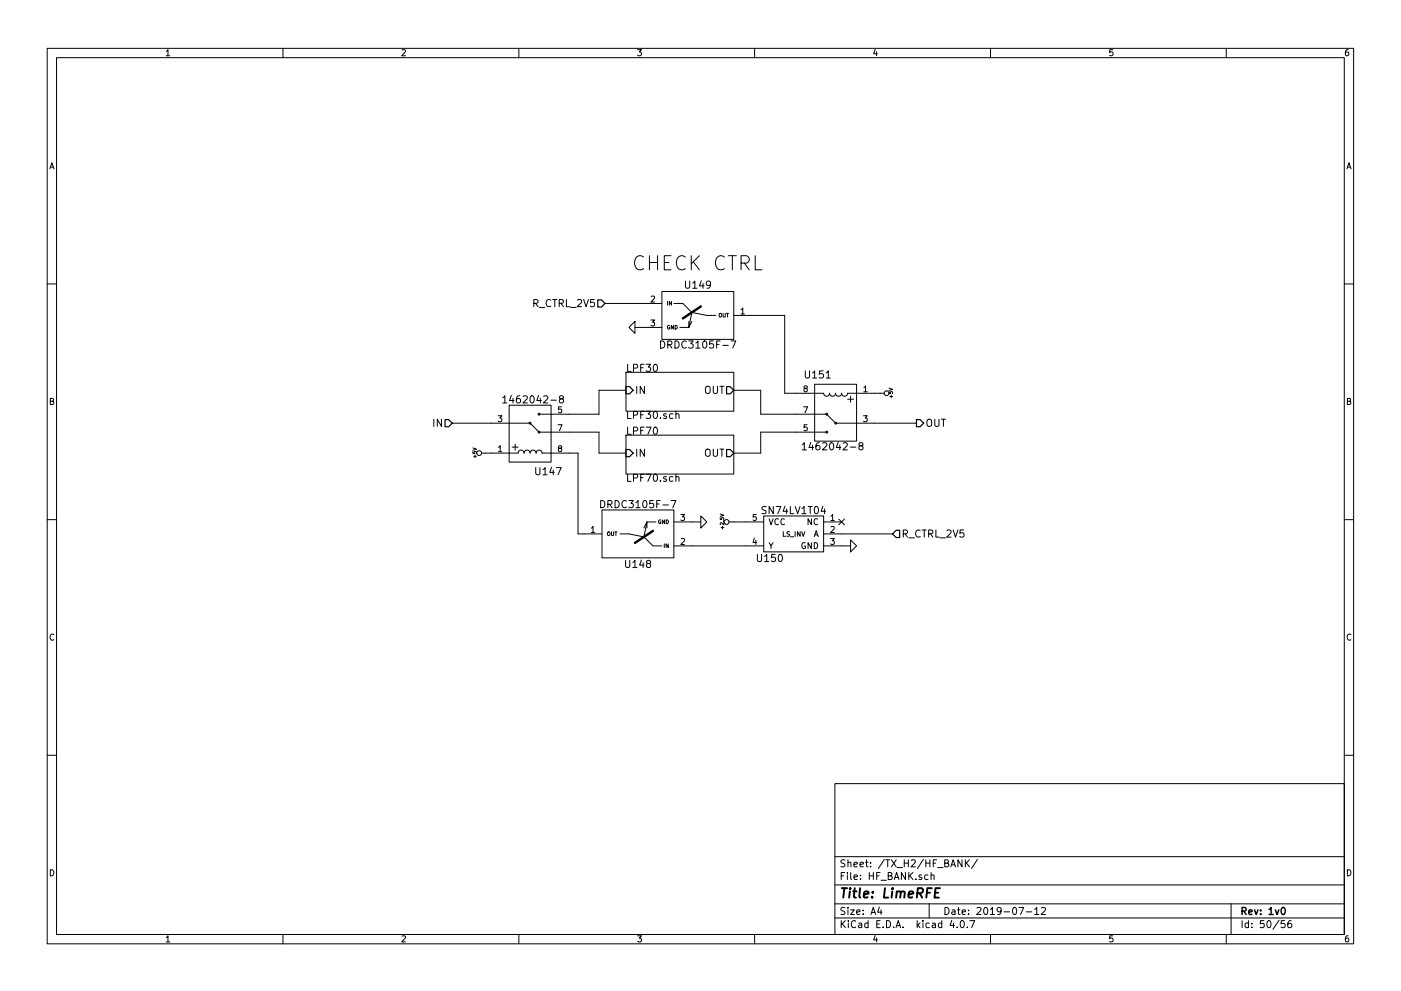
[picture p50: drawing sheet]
<svg xmlns="http://www.w3.org/2000/svg" width="297mm" height="210mm" viewBox="0 0 297 210" stroke-linecap="round" stroke-linejoin="round" font-family="sans-serif">
<g fill="none" stroke="#000" stroke-width=".21">
<path d="M10 10.3h277v189.9h-277zM12 12.2h273v186.1h-273zM35.3 10.9l.3-.4v1.3M35.3 11.8h.7M60 10.3v1.9M85.2 10.6l.5-.1 .3 .4-.8 .9h.8M110 10.3v1.9M135.2 10.5h.8l-.4 .5 .3 .1 .1 .2-.1 .4-.2 .1-.5-.1M160 10.3v1.9M185.5 10.5l-.3 .9h.8M185.9 11v.8M210 10.3v1.9"/>
<path d="M235.9 10.5h-.6v.6h.6l.1 .5-.3 .2-.4-.1M260 10.3v1.9M285.9 10.5l-.4 .1-.2 .2-.1 .8 .3 .2 .4-.1 .1-.4-.1-.2-.4-.1-.3 .3M10.6 35.8l.4-1.3 .4 1.3M10.7 35.5h.6M285.6 35.8l.4-1.3 .4 1.3M285.7 35.5h.6M136.4 54.6a1.12 1.12 0 0 0-1.3-.2 1.12 1.12 0 0 0-.6 1.1 1.28 1.28 0 0 0 .4 1.4 1.28 1.28 0 0 0 1.4 .2l.1-.1M137.7 54.2v3M137.7 55.7h1.7M139.4 54.2v3M140.8 55.7h1"/>
<path d="M142.3 54.2h-1.5v3h1.5M145.3 54.6a1.12 1.12 0 0 0-1.3-.2 1.12 1.12 0 0 0-.6 1.1 1.28 1.28 0 0 0 .4 1.4 1.28 1.28 0 0 0 1.3 .2l.2-.1M145.3 59.6v1.3l.3 .3h.3l.3-.3v-1.3M146.6 54.2v3M147 55.5l1.3 1.7M148.3 54.2l-1.7 1.8M148.7 59.6l-.4 1h1M153.6 54.6a1.12 1.12 0 0 0-1.3-.2 1.12 1.12 0 0 0-.6 1.1 1.28 1.28 0 0 0 .3 1.4 1.28 1.28 0 0 0 1.4 .2l.2-.1M154.4 54.2h1.7M155.3 54.2v3M157.1 55.8h1.2a.81 .81 0 0 0 .6-.8 .81 .81 0 0 0-.6-.8h-1.2v3M157.8 55.8l1.1 1.4"/>
<path d="M160.1 54.2v3h1.4M10 60.2h2M113.2 64.4l.7-.1 .2-.2-.1-.4-.2-.2h-.6v1.6M113.6 64.4l.5 .7M114.4 65.2h1.1M116.8 63.7a.72 .72 0 0 0-1.1 .5 .72 .72 0 0 0 .8 .9l.3-.2M117.2 63.5h.9M117.6 63.5v1.6M118.6 64.4l.7-.1 .2-.2-.1-.4-.2-.2h-.6v1.6M118.9 64.4l.6 .7M120.1 63.5v1.6h.7M121 65.2h1.1"/>
<path d="M122.4 63.7l.6-.2 .3 .5-.9 1.1h.9M123.7 63.5l.6 1.6 .5-1.6M126 63.5h-.8v.8l.2-.2 .5 .1 .2 .6-.3 .3-.6-.2M128.3 64.4h12M132.7 79h22.9v8.2h-22.9zM133.1 77.3v1.5h.7M134.3 78.1l.8-.1 .1-.2-.1-.4-.2-.1h-.6v1.5M134.6 68.2v2.5l-1.3-1.2zM134.6 69.5h5.7M135.8 78h.5M136.6 77.3h-.8v1.5M137 77.3h.9l-.5 .6 .5 .3v.5l-.3 .1-.6-.1"/>
<path d="M138 67.9h.8l-.4 .5 .3 .1v.5l-.1 .2-.6-.2M138.1 62.9l.5-.1 .2 .4-.8 .9h.8M138.7 77.4l.2-.1a.81 .81 0 0 1 .5 .7 .81 .81 0 0 1-.5 .8 .98 .98 0 0 1-.2-1.4zM140.1 72.3a.77 .77 0 0 1 .9 .8 .77 .77 0 0 1-.9 .8zM140.3 61.8h15.3v10.2h-15.3zM141.5 64v.7M141.6 73.1h.7l.2-.3-.1-.3-.2-.2h-.6v1.6M142 69.1a.36 .36 0 0 0-.5 .3 .36 .36 0 0 0 .5 .3v-.2h-.2M142 73.1l.5 .8M142.4 64v.7l-.5-.7v.7M142.8 69v.8l-.5-.8v.8M142.9 64.4h1.9l1.9 1.9"/>
<path d="M143.1 72.3a.77 .77 0 0 1 .9 .8 .77 .77 0 0 1-.9 .8zM143.1 69a.4 .4 0 0 1 .5 .4 .4 .4 0 0 1-.5 .4zM145.5 72.5a.72 .72 0 0 0-1 .5 .72 .72 0 0 0 .7 .9l.3-.2M146 72.3h1l-.5 .6 .5 .3-.1 .5-.2 .2-.7-.2M146 68.2v1.3l.7-1.3M146.9 60.1l.4-.5v1.6M146.9 61.2h.9M147.5 72.8l.5-.5v1.6M147.5 73.9h.9M149 60.1v1.1M149.1 72.5l.3-.2a.81 .81 0 0 1 .5 .8 .81 .81 0 0 1-.5 .8l-.3-.2-.1-.4zM150.6 60.3l-.3 .3h-.2l-.3-.3v-.5l.5-.2a.96 .96 0 0 1-.1 1.6h-.3"/>
<path d="M151.2 72.3h-.7l-.1 .8 .2-.2 .6 .1 .1 .6-.3 .3-.6-.2M151.8 66.9h-1.9l-3.2-.6-.7 3.2h-1.9M151.9 73.1h.6M152.5 66.6h.5v.4l-.2 .3-.3-.1zM152.7 72.3h-.8v1.6M153.2 73.3h1.2M153.3 66.5v.6l.2 .2 .2-.1 .1-.7M154 66.5h.5M154.3 66.5v.8M155 72.3h1l-.7 1.6M155.6 66.9h10.8v16.5l8.2 .1a.64 .64 0 0 0 .7 .6 .64 .64 0 0 0 .6-.7v.1a.64 .64 0 0 0 .7 .6 .64 .64 0 0 0 .6-.7v.1a.64 .64 0 0 0 .6 .6 .64 .64 0 0 0 .6-.7v.1a.64 .64 0 0 0 .7 .6 .64 .64 0 0 0 .6-.7h7.8M157.1 65.7l.4-.4v1.3"/>
<path d="M157.1 66.6h.7M170.7 78.7v1.2l.3 .3h.3l.3-.3v-1.2M172.3 79.1l.4-.4v1.5M174.5 78.7h-.7l-.1 .7 .2-.1h.5l.2 .6-.3 .3-.6-.1M175.2 79.1l.4-.4v1.5M285 60.2h2M10.7 85.1h.5l.1-.5-.6-.1v1.3h.5l.2-.4-.3-.3M92 88.9v1.6M93.6 88.9v1.6l-.9-1.6v1.6M95.9 89.8h16.5l1.9 1.9h12.7v4.4h5.7M100.3 95.8v.4h.3v-.3l.3-.1 .1 .1-.1 .3M100.3 95l.7 .3-.7 .2"/>
<path d="M100.4 96.8h.6M100.7 96.5v.6M102.1 96.1h7.8a.64 .64 0 0 1 .6-.6 .64 .64 0 0 1 .6 .6 .64 .64 0 0 1 .7-.6 .64 .64 0 0 1 .6 .6 .64 .64 0 0 1 .7-.6 .64 .64 0 0 1 .6 .6 .64 .64 0 0 1 .6-.6 .64 .64 0 0 1 .6 .6h7.7v17.2h5M105.6 88.2h.8l-.4 .5 .3 .1v.6l-.1 .1-.6-.1M105.7 94.9l.3-.3v1.2M105.7 95.8h.7M106.6 84.4l.4-.4v1.5M106.6 85.5h.9M107.9 86h8.9v12h-8.9zM108.4 83.9l-.4 1.1h1M108.6 94.9h1.3M108.8 84.5v1"/>
<path d="M109.2 94.2v1.3M110.2 84h-.4a.99 .99 0 0 0 0 1.5l.5-.2 .1-.5-.3-.2h-.3l-.3 .2M110.9 84.1l.6-.1 .3 .4-.9 1.1h.9M112.5 84.1l.3-.1a.81 .81 0 0 1 .5 .7 .81 .81 0 0 1-.5 .8l-.3-.2-.1-.4zM113.6 99.2v1.3l.3 .2h.3l.3-.2v-1.3M114.2 83.9l-.4 1.1h1M114.6 84.5v1M115.1 99.6l.5-.4v1.5M115.3 84.1l.5-.1 .4 .4-1 1.1h1M116.8 84.9h1.2M116.9 99.1l-.3 1.1h.9M117.3 99.7v1"/>
<path d="M118 99.2h1l-.7 1.5M118.3 90.1h.9l-.6 1.3M118.6 95.1l-.2-.2v-.2h.6v.3l-.5 .1-.1 .2v.4l.2 .1h.3l.2-.2-.1-.4-.1-.1M118.9 84.6l-.3-.3 .1-.2 .2-.1h.4l.2 .3-.1 .2-.7 .2-.1 .2v.3l.3 .3h.3l.3-.3v-.3l-.3-.3M119 86.3h-.6v.6h.6v.5l-.1 .2-.5-.2M132.7 92.3h22.9v8.3h-22.9zM132.7 82.8h-5.7v5.1h-12.7M133.1 87.3v1.5h.7M133.1 90.6v1.5h.7M134.3 88.1l.8-.1 .1-.2-.1-.4-.2-.1h-.6v1.5M134.3 91.4h.8l.1-.3-.1-.3-.2-.2h-.6v1.5M135 82v1.5"/>
<path d="M135 95.3v1.5M135.8 88h.5M135.8 91.4h.5M136.6 87.3h-.8v1.5M136.6 90.6h-.8v1.5M136.6 82v1.5l-.9-1.5v1.5M136.6 95.3v1.5l-.9-1.5v1.5M137 87.3h.9l-.5 .6 .5 .2v.5l-.3 .2-.6-.2M137 90.6h1l-.6 1.5M138.7 87.4l.2-.1a.81 .81 0 0 1 .5 .7 .81 .81 0 0 1-.5 .8l-.2-.2-.2-.4zM138.7 90.7l.2-.1a.81 .81 0 0 1 .5 .8 .81 .81 0 0 1-.5 .7 .98 .98 0 0 1-.2-1.4zM140 88.6v.2"/>
<path d="M141.3 87.9l-.4-.1-.2 .2 .1 .2 .5 .2v.3h-.6M142.7 87.9l-.5-.1-.3 .3 .2 .6h.6M143.3 87.9h.1a.36 .36 0 0 1 .6 .1v.8M143.3 87.3v1.5M149.6 82.2a.5 .5 0 0 1 .6-.2 .5 .5 0 0 1 .4 .5l-.1 .8-.3 .2a.53 .53 0 0 1-.6-.5zM149.8 95.4a.5 .5 0 0 1 .5-.1 .5 .5 0 0 1 .3 .5l-.1 .8-.3 .2a.53 .53 0 0 1-.6-.5v-.5zM151.2 82v1.2l.3 .3h.3l.3-.3v-1.2M151.2 95.3v1.2l.3 .3h.3l.3-.3v-1.2M152.6 82h.9M152.6 95.3h.9M153.1 82v1.5M153.1 95.3v1.5"/>
<path d="M155.6 82.8h5.7v5.1h14l1.9 1.9h17.1M170.1 94.4l.4-.5v1.5M170.1 95.4h.9M170.4 86.3h.8l-.5 1.3M170.7 82.4l-.2-.2 .1-.3 .5 .1v.3l-.5 .1-.1 .2v.4l.2 .1h.2l.3-.2-.1-.4-.2-.1M171.1 90.1h-.6v.6h.6v.6l-.2 .1-.4-.1M171.9 93.8l-.4 1.1h1M172.3 80.2h.9M172.3 94.4v1M172.7 81.5h8.9v12.1h-8.9zM173.7 93.9l-.4 .1a.99 .99 0 0 0 0 1.4l.5-.1 .1-.5-.3-.3h-.3l-.3 .3M174.4 94.1l.6-.2 .3 .5-.9 1h.9"/>
<path d="M175.2 80.2h.8M175.3 91.7h-14v4.4h-5.7M176 94.1l.3-.2a.81 .81 0 0 1 .5 .8 .81 .81 0 0 1-.5 .7l-.3-.1-.1-.4zM177.7 93.8l-.4 1.1h1M178.1 94.4v1M178.8 94.1l.5-.2 .4 .5-1 1h1M179.7 84.7h1.3M180.3 94.9h1.2M180.3 84.1v1.2M182.4 94.6l-.3-.3 .1-.2 .2-.2 .4 .1 .2 .2-.1 .2-.7 .3-.1 .2v.3l.3 .2h.3l.3-.2v-.3l-.3-.3M183.1 88.2h.8l-.5 .5 .4 .1v.6l-.2 .1-.5-.1M183.2 82.2l.3-.3v1.2"/>
<path d="M183.2 83.1h.7M188.5 83.1v.4h.3v-.3l.3-.1 .2 .1-.1 .3M188.5 82.3l.8 .3-.8 .2M188.7 84.1h.6M189 83.8v.6M196.6 89.2a.5 .5 0 0 1 .6-.3 .5 .5 0 0 1 .3 .6v.8l-.3 .2a.53 .53 0 0 1-.7-.5zM198.2 88.9v1.3l.3 .3h.3l.3-.3v-1.3M199.6 88.9h.9M200 88.9v1.6M285.7 85.1h.5l.1-.5-.6-.1v1.3h.5l.2-.4-.3-.3M10 110.3h2M115.1 100.7h.9"/>
<path d="M125.4 112.1l.3-.4v1.3M125.4 113h.7M127.4 106.2a.77 .77 0 0 1 .9 .8 .77 .77 0 0 1-.9 .7zM127.6 108.2h15.3v10.2h-15.3zM128.9 107l.7-.1 .2-.2-.1-.4-.2-.1h-.6v1.5M128.9 112.9h.3l.1 .2-.2 .5-.3-.1zM129.3 107l.5 .7M129.6 112.8v.7l.2 .1h.3v-.8M130.4 112.8h.4M130.4 106.2a.77 .77 0 0 1 .9 .8 .77 .77 0 0 1-.9 .7zM130.6 112.8v.8M132.6 118.9v1.2l.3 .3h.3l.3-.3v-1.2"/>
<path d="M132.8 106.3a.72 .72 0 0 0-1 .5 .72 .72 0 0 0 .7 .9l.3-.1M133.1 100.6v1.5h.7M133.3 106.2h1l-.5 .6 .5 .3-.1 .5-.2 .1-.7-.1M134.2 119.3l.4-.4v1.5M134.3 101.4l.8-.1 .1-.2-.1-.3-.2-.2h-.6v1.5M134.8 106.6l.5-.4v1.5M134.8 107.7h.9M135.8 101.3h.5M136 118.8l-.4 1.1h1M136.3 119.4v1M136.4 106.3l.3-.1a.81 .81 0 0 1 .5 .8 .81 .81 0 0 1-.5 .7l-.3-.1-.1-.5zM136.5 112l.7-1.3v1.3"/>
<path d="M136.5 113.9l1.9 1.9h1.9M136.6 100.6h-.8v1.5M137 100.6h1l-.6 1.5M137.4 119.6l-.3-.4v-.2l.3-.1 .4 .1 .1 .2v.2l-.7 .2-.1 .2v.3l.3 .3h.2l.3-.3v-.3l-.3-.2M138.5 106.2h-.7l-.1 .7 .2-.1 .6 .1 .1 .5-.3 .3-.6-.1M138.7 100.8l.2-.2a.81 .81 0 0 1 .5 .8 .81 .81 0 0 1-.5 .7l-.2-.1-.2-.5zM139.1 110.7h-1.9l-.7 3.2-3.2-.6h-1.9M139.2 106.9h.6M140 106.2h-.8v1.5M140 102v.1M140.1 110.3a.36 .36 0 0 0-.5 .4 .36 .36 0 0 0 .5 .3v-.3h-.1M140.5 107.1h1.2"/>
<path d="M140.8 115.4v.8M140.9 110.3v.8l-.5-.8v.8M141.2 110.3a.4 .4 0 0 1 .5 .4 .4 .4 0 0 1-.5 .4zM141.3 101.2l-.4-.1-.2 .2 .1 .2 .5 .2v.4h-.6M141.7 115.4v.8l-.5-.8v.8M142.3 106.2h1l-.7 1.5M142.7 101.2l-.5-.1-.3 .3 .2 .7h.6M142.9 110.7h5.7M142.9 115.8h19M143.3 101.3l.1-.1a.36 .36 0 0 1 .6 .1v.8M143.3 100.6v1.5M144.3 109.2h.8l-.4 .4 .4 .1v.6l-.2 .1-.6-.1"/>
<path d="M144.4 114.3l.5-.1 .2 .4-.8 .9h.8M148.6 109.5l1.3 1.2-1.3 1.3zM152.7 109.8v.4h.4l-.1-.3 .3-.1 .2 .2-.1 .2M152.7 109.1l.8 .2-.8 .3M152.9 111.9h.6M153.2 111.7v.5M153.4 110.6h.1M153.5 110.9v.5l-.6-.5-.2 .1 .1 .3M154.6 110.7h7.3M159.9 114.2l-.2 .9h.7M160.2 114.6v.9M160.3 109.2h-.6v.5h.6v.6l-.2 .1-.4-.1"/>
<path d="M160.6 117.6v1.3l.3 .2h.3l.3-.2v-1.3M161.9 109.5h12.7v7.6h-12.7zM162.1 118.1l.5-.5v1.5M162.1 119.1h.9M162.4 107.5h-.6l-.2 .1v.4l.7 .3 .1 .4-.3 .3-.6-.1M163.1 115.1l.4 .7 .4-.7M163.1 110.1l.4 1.2 .4-1.2M163.5 115.8v.6M164 107.5v1.5l-.9-1.5v1.5M164.4 117.6h-.8v.8l.2-.2 .5 .1 .1 .6-.3 .2-.5-.1M164.5 107.5h1.1l-.7 1.5M165 110.2a.56 .56 0 0 0-.7 .5 .56 .56 0 0 0 .7 .5"/>
<path d="M165.2 117.8l.2-.2a.81 .81 0 0 1 .5 .8 .81 .81 0 0 1-.5 .7l-.2-.1-.2-.4zM166.1 112.8v1h.4M166.3 110.2a.56 .56 0 0 0-.7 .5 .56 .56 0 0 0 .7 .5M166.4 107.4l-.4 1.1h1M166.8 108v1M167.4 112.8l-.5 .1a.41 .41 0 0 0 .5 .5l-.1 .3h-.5M167.6 107.5v1.5h.7M167.6 113.9h.8M168.6 112.8v1M168.6 107.5l.5 1.5 .5-1.5M169.6 112.8v1l-.5-1v1M170 112.8l.3 1 .3-1"/>
<path d="M170 107.9l.5-.4v1.5M170 109h.9M170.7 115.2a.59 .59 0 0 0-.7 .6 .59 .59 0 0 0 .7 .5l.1-.5h-.3M171.3 107.5h.9M171.8 107.5v1.5M172 110.1v1.2l-.7-1.2v1.2M172 115.1v1.3l-.7-1.3v1.3M172.6 113.9l.5-1.3 .4 1.3M172.6 115.1a.64 .64 0 0 1 .8 .7 .64 .64 0 0 1-.8 .6zM172.8 113.5h.6M172.8 107.6l.2-.1a.81 .81 0 0 1 .6 .7 .81 .81 0 0 1-.6 .8l-.2-.2-.2-.4zM173.4 110.2a.56 .56 0 0 0-.8 .5 .56 .56 0 0 0 .8 .5"/>
<path d="M174.5 107.4l-.4 1.1h1M174.6 113.3h14.6M174.6 110.7h3.8M174.6 115.8h5.7M174.8 108v1M176.1 114.2h.8l-.4 .5 .3 .1v.6l-.1 .1-.6-.1M176.2 109.5l.3-.3v1.2M176.2 111.8l.5-.1 .2 .4-.8 .9h.8M176.2 110.4h.7M177.8 110.1l1.2 1.2M179 110.1l-1.2 1.2M180.3 114.5l1.3 1.3-1.3 1.3z"/>
<path d="M191.5 113.3l.8-.1 .1-.3-.1-.3-.2-.2h-.6v1.6M191.9 113.3l.5 .7M192.7 114.1h1.2M195.1 112.6a.72 .72 0 0 0-1 .5 .72 .72 0 0 0 .7 .9l.3-.2M195.5 112.4h.9M196 112.4v1.6M196.9 113.3l.7-.1 .2-.3-.1-.3-.2-.2h-.6v1.6M197.3 113.3l.5 .7M198.4 112.4v1.6h.8M199.3 114.1h1.2M200.8 112.6l.5-.2 .4 .5-1 1.1h1M202.1 112.4l.5 1.6 .5-1.6"/>
<path d="M204.3 112.4h-.7l-.1 .8 .2-.2 .5 .1 .2 .6-.3 .3-.6-.2M285 110.3h2M11.4 134.6a.58 .58 0 0 0-.8 .6 .58 .58 0 0 0 .8 .5M134.2 120.4h.9M286.4 134.6a.58 .58 0 0 0-.8 .6 .58 .58 0 0 0 .8 .5M10 160.2h2M177 166.3h108v32h-108zM285 160.2h2M10.7 184.5a.65 .65 0 0 1 .7 .7 .65 .65 0 0 1-.7 .6zM35.3 198.9l.3-.4v1.3M35.3 199.8h.7M60 198.3v1.9"/>
<path d="M85.2 198.6l.5-.1 .3 .4-.8 .9h.8M110 198.3v1.9M135.2 198.5h.8l-.4 .5 .3 .1 .1 .2-.1 .4-.2 .1-.5-.1M160 198.3v1.9M177 194.8h108M177 191.8h108M177 187.8h108M177 181.8h108M178.4 195.3v1.5M178.4 185.8h.5M178.6 196l.6 .8M179.1 185.1h-.7v1.5"/>
<path d="M179.1 192.6l-.5-.1-.3 .3 .1 .3 .7 .4v.4l-.2 .1-.6-.1M179.1 182.5l-.5-.1-.3 .3 .1 .3 .7 .4v.4l-.2 .1-.6-.1M179.2 195.3l-.8 .9M179.7 185.1v.2M179.7 185.6v1M179.8 192.5v.2M179.8 183.1l.2-.2 .4 .1v.9M179.8 182.4v1.5M179.8 193v1M179.9 195.3v.2M179.9 195.8v1M180.3 193h.8l-.8 1h.8"/>
<path d="M180.4 185.1v1.3l.2 .2M181.1 183.4l.7-.1-.1-.3-.4-.1-.2 .2v.7h.6M181.1 186.1l.7-.1-.1-.3-.4-.1-.2 .2 .1 .7h.5M181.4 195.5a.71 .71 0 0 0-1 .5 .71 .71 0 0 0 .8 .8l.2-.1M181.6 193.5l.7-.1v-.3l-.4-.1-.3 .2 .1 .7h.6M182.1 195.9h.6v.9M182.3 183.4l.8-.1-.1-.3-.4-.1-.3 .2 .1 .7h.6M182.4 186.5v.1M182.4 185.7v.1M182.7 196.2l-.7 .3 .2 .3 .5-.1M183 193.9v.1M183 193.1v.1"/>
<path d="M183.5 182.9h.6M183.7 182.4v1.3l.4 .2M184 195.9l-.4-.1-.3 .3 .1 .6 .2 .1 .4-.1M184 195.3v1.5M184.3 185.8h.9M184.3 185.1v1.5M184.6 183.8v.1M184.6 183v.1M184.7 194l.4-1.5 .5 1.5M184.8 193.6h.7M185.2 185.1v1.5M185.5 198.5l-.3 .9h.8"/>
<path d="M185.9 199v.8M185.9 185.8h.5M185.9 196h.5M186.4 192.5l-.3 1h.9M186.6 185.1h-.7v1.5M186.6 195.3h-.7v1.5h.7M186.8 193v1M186.8 186.8h1.2M187.2 196.7v.1M187.5 182.3l-1.3 2M187.8 182.4h.8M188 195.3a.76 .76 0 0 1 .8 .8 .76 .76 0 0 1-.8 .7z"/>
<path d="M188.2 182.4v1.5M188.3 185.8l.7-.1v-.4l-.2-.2h-.5v1.5h.6l.2-.1 .1-.4-.4-.3M189 182.4l1 1.5M189.5 196.7v.1M189.6 186.6l.5-1.5 .5 1.5M189.7 186.2h.7M190 196.8l.4-1.5 .6 1.5M190 182.4l-1 1.5M190.1 196.4h.7M190.2 184.1h1.2M191.5 196.7v.1M191.7 182.4v1.5"/>
<path d="M191.7 183.1h.9M192 185.1v1.5l-.9-1.5v1.5M192.6 182.4v1.5M192.7 185.1v1.5M192.9 185.7l.6 .9M193.2 182.6l.6-.2 .3 .4-1 1.1h1M193.5 185.1l-.8 .9M194.2 186.5v.1M194.5 195.3v1.5M194.6 196.3l.4 .5M195 195.8l-.5 .6M195.4 185.7l-.4-.1-.2 .2 .1 .2 .5 .2v.3h-.6"/>
<path d="M195.7 195.3v.2M195.7 195.8v1M195.8 182.3l-1.3 2M196.3 183.1h.9M196.3 182.4v1.5M196.7 185.7l-.4-.1-.3 .3 .1 .6 .2 .1 .4-.1M197 191.8v3M197 195.9l-.4-.1-.3 .3 .1 .6 .2 .1 .4-.1M197.2 182.4v1.5M197.4 185.7l.2-.1 .4 .1v.9M197.4 185.1v1.5M197.7 195.9h.6v.9"/>
<path d="M197.9 183.1h.5M198.3 196.2l-.7 .3 .2 .3 .5-.1M198.6 182.4h-.7v1.5M198.8 184.1h1.1M199.7 195.9l-.5-.1-.2 .3v.6l.2 .1 .5-.1M199.7 195.3v1.5M200.3 183.1l.7-.1v-.4l-.2-.2h-.5v1.5h.6l.2-.1 .1-.4-.4-.3M200.4 192.5a.76 .76 0 0 1 .8 .8 .76 .76 0 0 1-.8 .7zM201.6 183.9l.5-1.5 .5 1.5M201.7 183.5h.7M201.8 195.2l-.4 1.1h1M201.9 193.1h.5l.1 .9"/>
<path d="M202.2 195.8v1M202.5 193.4l-.7 .3 .2 .3 .5-.1M202.9 196.7v.1M203 193h.6M203.2 192.5v1.3l.4 .2M203.8 195.4l.1-.1a.8 .8 0 0 1 .6 .8 .8 .8 0 0 1-.6 .7 .97 .97 0 0 1-.1-1.4zM204 182.4v1.5l-.9-1.5v1.5M204 193.5l.7-.1-.1-.3-.4-.1-.2 .2 .1 .7h.5M204.7 182.4v1.5M204.9 183.1l.6 .8M205.1 196.7v.1M205.4 193.9v.1"/>
<path d="M205.4 193.1v.1M205.5 182.4l-.8 .9M205.6 195.3h1.1l-.7 1.5M207.1 192.7l.6-.2 .3 .5-.9 1h.9M207.2 182.3l-1.2 2M208.7 192.7l.2-.2a.8 .8 0 0 1 .5 .8 .8 .8 0 0 1-.5 .7l-.3-.5zM210 193l.4-.5v1.5M210 194h.8M210 198.3v1.9M212.3 193.2l-.3 .3h-.3l-.3-.3v-.4l.3-.3h.3l.3 .3a1.01 1.01 0 0 1-.5 1.2h-.2M212.9 193.5h1.1M214.8 192.7l.2-.2a.8 .8 0 0 1 .6 .8 .8 .8 0 0 1-.6 .7l-.3-.5z"/>
<path d="M216 192.5h1l-.6 1.5M217.6 193.5h1.1M219.4 193l.4-.5v1.5M219.4 194h.8M220.8 192.7l.6-.2 .3 .5-1 1h1M235.9 198.5h-.6v.7l.6-.1 .1 .5-.3 .2-.4-.1M260 198.3v1.9M261 191.8v6.5M263.3 195.3v1.5M264.7 195.9l-.4-.1-.3 .3 .1 .6 .2 .1 .4-.1M264.7 195.3v1.5M265.4 196.7v.1"/>
<path d="M265.4 195.9v.1M268 195.3h-.7l-.1 .7h.7l.1 .2v.5l-.2 .1-.6-.1M268.8 195.5l.2-.2a.8 .8 0 0 1 .5 .8 .8 .8 0 0 1-.5 .7l-.4-.5zM271.2 195.2l-1.3 2M272.4 195.3h-.7l-.1 .7h.7l.2 .2-.1 .5-.2 .1-.6-.1M273.7 195.3l-.4 .1a1.11 1.11 0 0 0-.1 1.3l.4 .1 .2-.1 .1-.5-.3-.3-.4 .1-.2 .2M285.7 184.5a.65 .65 0 0 1 .7 .7 .65 .65 0 0 1-.7 .6zM285.9 198.5l-.4 .1-.2 .3-.1 .7 .3 .2 .4-.1 .1-.4-.1-.2-.4-.1-.3 .3"/>
<circle cx="101.6" cy="96.1" r=".51"/>
<circle cx="112.4" cy="89.8" r=".2"/>
<circle cx="114.3" cy="91.7" r=".2"/>
<circle cx="114.3" cy="87.9" r=".2"/>
<circle cx="175.3" cy="87.9" r=".2"/>
<circle cx="175.3" cy="91.7" r=".2"/>
<circle cx="177.2" cy="89.8" r=".2"/>
<circle cx="188" cy="83.4" r=".51"/>
<circle cx="154.1" cy="110.7" r=".51"/>
</g>
<path d="M263.3 193.3l.8-.1 .1-.2-.1-.3-.2-.2h-.6v1.5M263.7 193.3l.5 .7M264.8 193.5l.7-.1-.1-.3-.4-.1-.2 .2v.7h.6M266 193l.3 1 .4-1M267.3 193.9v.1M267.3 193.1v.1M269.1 193l.4-.5v1.5M269.1 194h.8M270.4 193l.4 1 .3-1M271.8 192.7l.2-.2a.8 .8 0 0 1 .5 .8 .8 .8 0 0 1-.5 .7l-.4-.5z" fill="none" stroke="#000" stroke-width=".3"/>
<g fill="none" stroke="#000" stroke-width=".41">
<path d="M178.5 188.4h1.1M179 188.4l-.2 2M180.2 189.1l-.2 1.3M180.3 188.4l-.1 .2 .2-.1-.1-.1-.1 .2M180.9 189.1h.7M181.2 188.4l-.2 1.8 .1 .1 .4 .1M182.4 188.4l-.2 1.8 .2 .2M183.2 189.8l.9-.2v-.4l-.6-.1-.3 .3v.9h.7M184.9 190.3v.1M185.1 189.2l-.1 .2-.1-.1 .2-.1-.1 .2M187.6 188.4l-.2 2h.9M189.2 189.1l-.2 1.3"/>
<path d="M189.3 188.4l-.1 .2 .2-.1-.1-.1-.1 .2M190.1 189.3l.3-.2 .5 .1v1.2M190.1 189.1l-.1 1.3M191 189.4a.52 .52 0 0 1 .8-.2l-.1 1.2M192.6 189.8l1-.2v-.4l-.6-.1-.3 .3v.9h.7M194.5 189.5l1-.1a.56 .56 0 0 0 .1-.9l-1-.1-.2 2M195 189.5l.5 .9M196.5 189.4h.7M197.6 188.4h-1l-.2 2M198.2 189.4h.7M199.3 188.4h-1l-.2 2h1"/>
</g>
<path d="M126.7 63.6h.8l.8 .8-.8 .7h-.8zM94.4 89h.7l.8 .8-.8 .7h-.7zM132.7 82h.8l.7 .8-.7 .8h-.8zM132.7 95.4h.8l.7 .7-.7 .8h-.8zM154.1 82h.7l.8 .8-.8 .8h-.7zM154.1 95.4h.7l.8 .7-.8 .8h-.7zM194.3 89h.8l.7 .8-.7 .7h-.8zM190 112.5h.8v1.5h-.8l-.8-.7z" fill="none" stroke="#000" stroke-width=".25"/>
<path d="M148.6 65l-3.8 2.6M138.4 112.6l-3.8 2.6" fill="none" stroke="#000" stroke-width=".51"/>
</svg>
